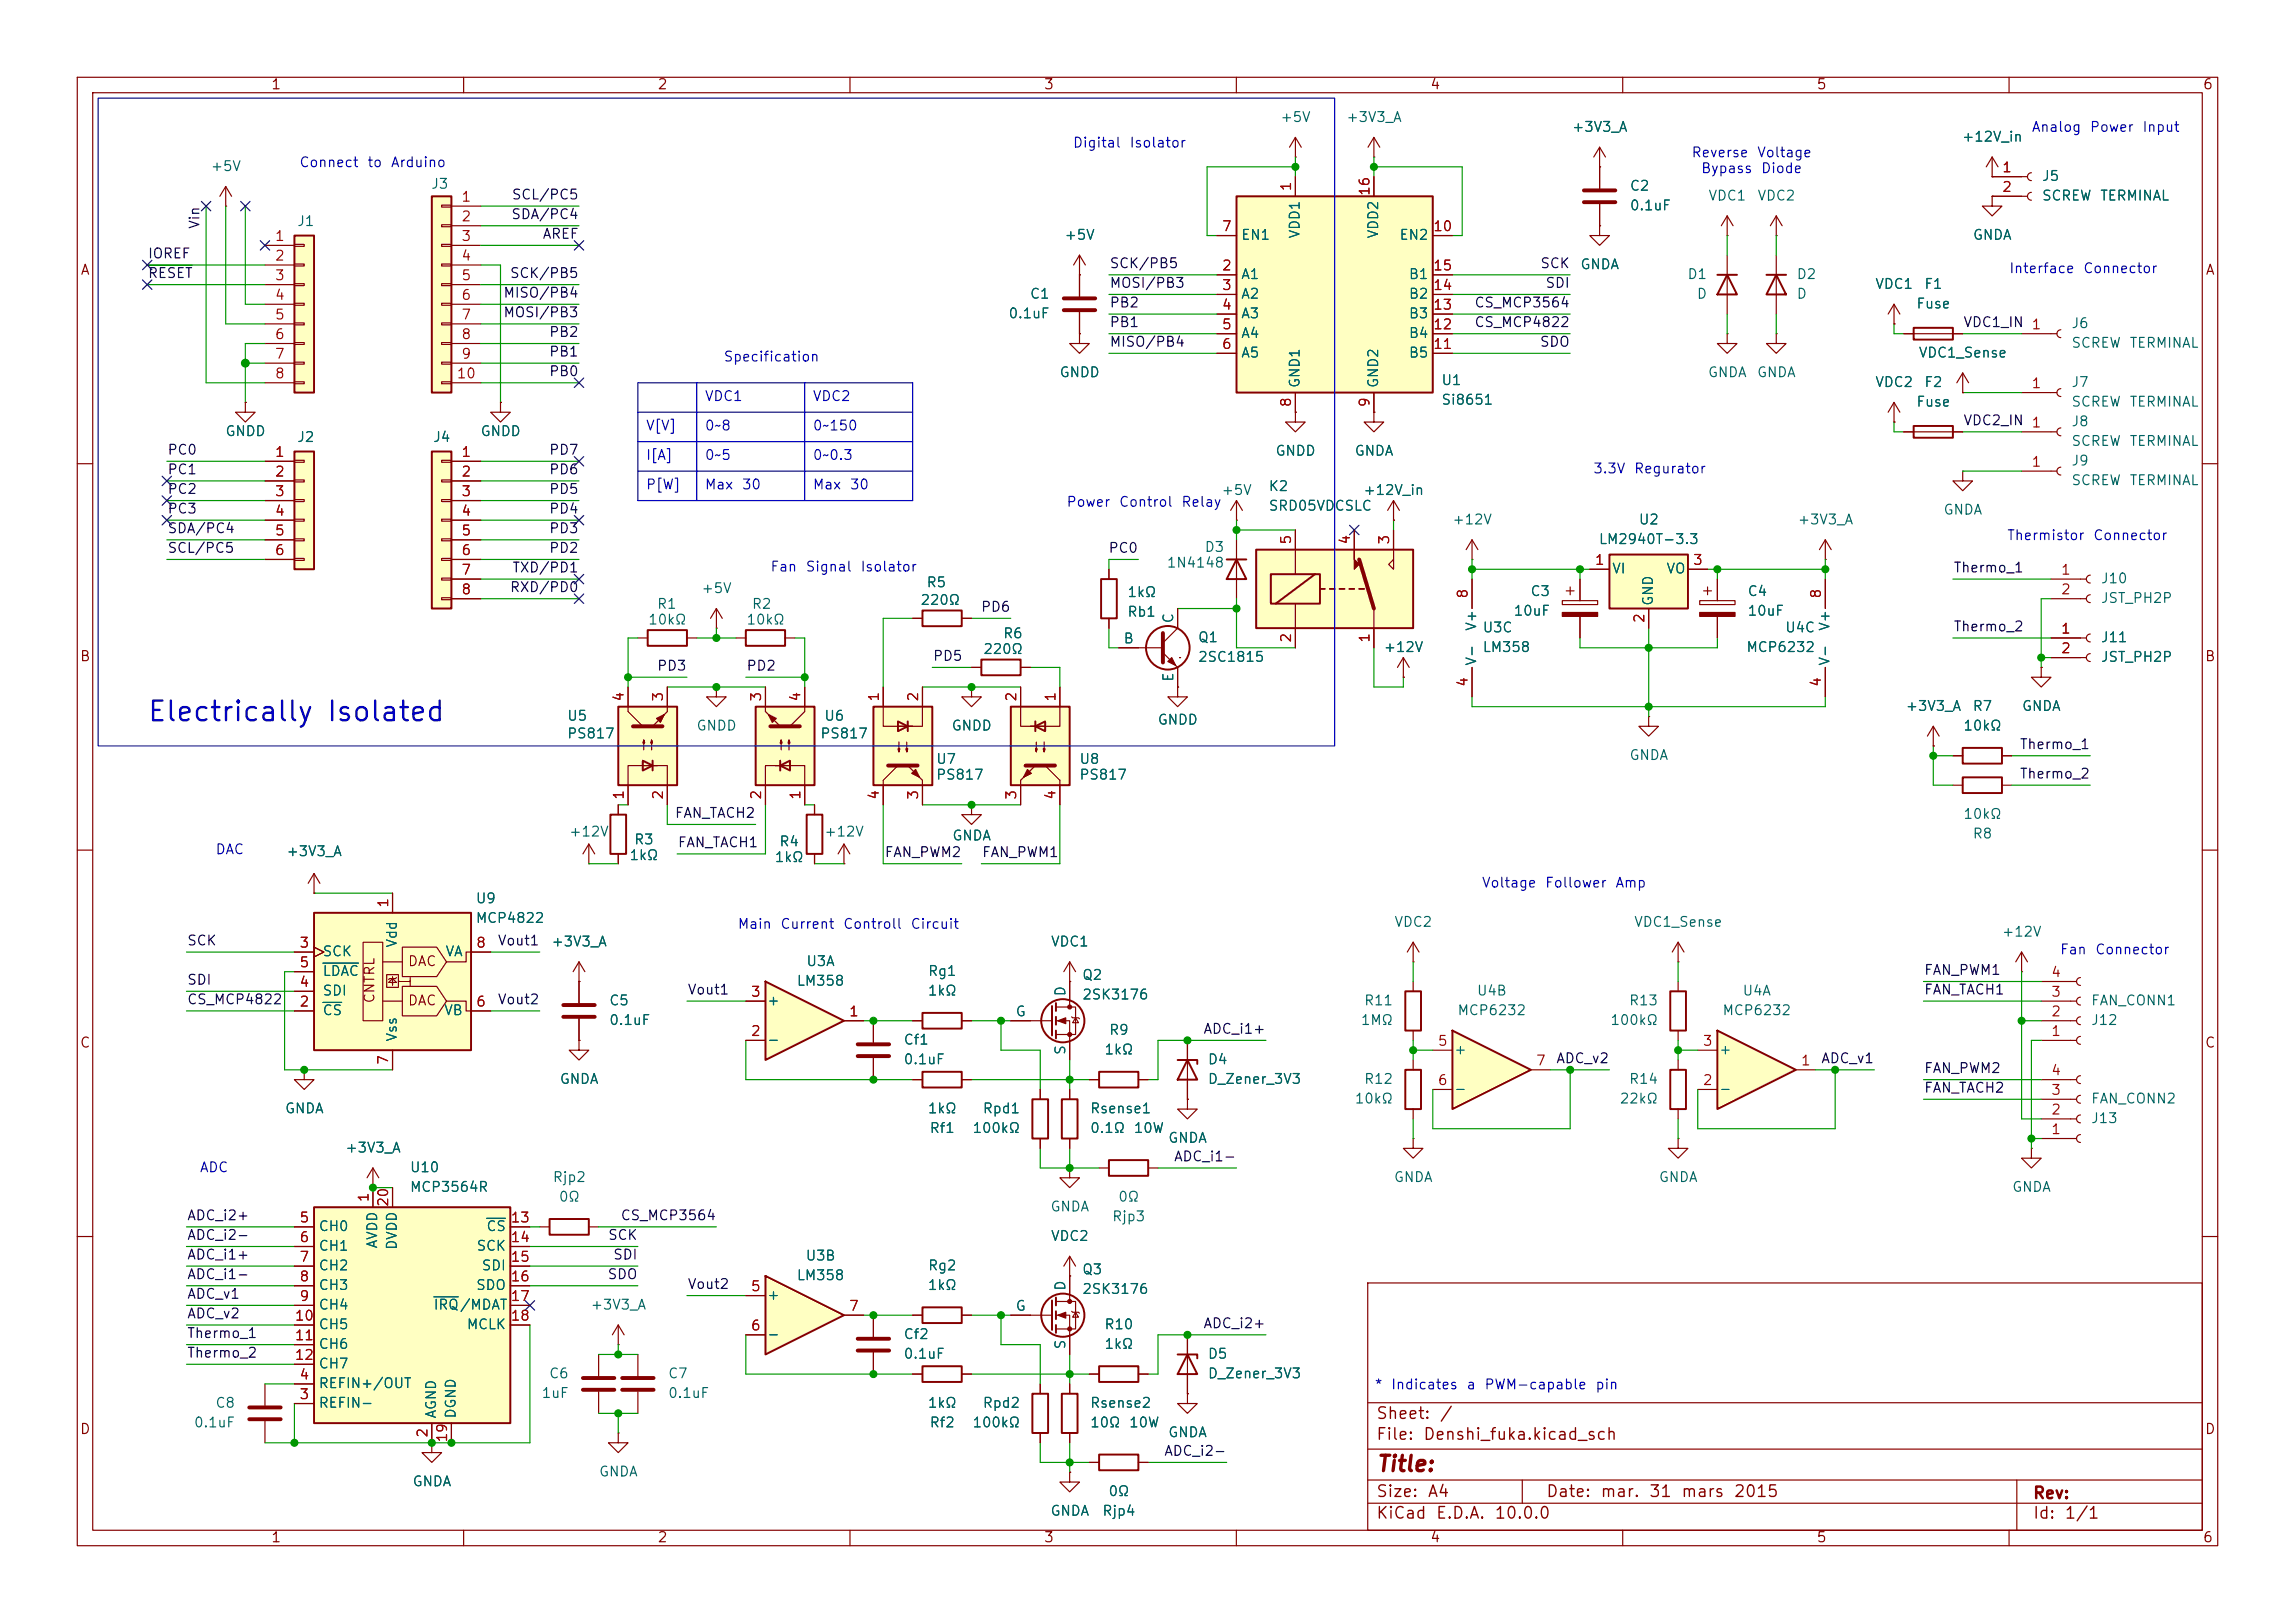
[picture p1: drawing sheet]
<svg xmlns="http://www.w3.org/2000/svg" width="297mm" height="210mm" viewBox="0 0 297 210" stroke-linecap="round" stroke-linejoin="round" font-family="sans-serif">
<defs><g id="words">
<g font-size="2.5" fill="#0000c2">
<text x="19" y="94">Electrically</text>
<text x="42.1" y="94">Isolated</text>
</g>
<text font-size="2" fill="#840000" x="178" y="190.9">Title:</text>
<g font-size="1.5" fill="#840000">
<text x="178" y="184">Sheet:</text>
<text x="186.2" y="184">/</text>
<text x="178" y="186.7">File:</text>
<text x="184.1" y="186.7">Denshi_fuka.kicad_sch</text>
<text x="178" y="196.9">KiCad</text>
<text x="178" y="194.1">Size:</text>
<text x="184.7" y="194.1">A4</text>
<text x="185.7" y="196.9">E.D.A.</text>
<text x="193.3" y="196.9">10.0.0</text>
<text x="200" y="194.1">Date:</text>
<text x="207" y="194.1">mar.</text>
<text x="213.3" y="194.1">31</text>
<text x="217.5" y="194.1">mars</text>
<text x="224.3" y="194.1">2015</text>
<text x="263" y="194.3">Rev:</text>
<text x="263" y="196.9">Id:</text>
<text x="267.1" y="196.9">1/1</text>
</g>
<g font-size="1.3" fill="#840000">
<text x="35" y="11.9">1</text>
<text x="85" y="11.9">2</text>
<text x="135" y="11.9">3</text>
<text x="185" y="11.9">4</text>
<text x="235" y="11.9">5</text>
<text x="285" y="11.9">6</text>
<text x="10.3" y="35.9">A</text>
<text x="285.3" y="35.9">A</text>
<text x="10.3" y="85.9">B</text>
<text x="285.3" y="85.9">B</text>
<text x="52.7" y="125.3">DAC</text>
<text x="48.8" y="129.9" transform="rotate(-90 48.8 129.9)">CNTRL</text>
<text x="52.7" y="130.4">DAC</text>
<text x="10.3" y="135.9">C</text>
<text x="285.3" y="135.9">C</text>
<text x="10.3" y="185.9">D</text>
<text x="285.3" y="185.9">D</text>
<text x="35" y="199.9">1</text>
<text x="85" y="199.9">2</text>
<text x="135" y="199.9">3</text>
<text x="185" y="199.9">4</text>
<text x="235" y="199.9">5</text>
<text x="285" y="199.9">6</text>
</g>
<g font-size="1.3" fill="#006464">
<text x="165.6" y="16.1">+5V</text>
<text x="174.1" y="16.1">+3V3_A</text>
<text x="203.3" y="17.4">+3V3_A</text>
<text x="27.2" y="22.5">+5V</text>
<text x="253.8" y="18.6">+12V_in</text>
<text x="264.2" y="23.7">J5</text>
<text x="38.4" y="29.6">J1</text>
<text x="55.7" y="24.7">J3</text>
<text x="210.8" y="25">C2</text>
<text x="210.8" y="27.5">0.1uF</text>
<text x="221" y="26.3">VDC1</text>
<text x="227.3" y="26.3">VDC2</text>
<text x="264.2" y="26.3">SCREW</text>
<text x="271.7" y="26.3">TERMINAL</text>
<text x="137.7" y="31.3">+5V</text>
<text x="160.5" y="31.3">EN1</text>
<text x="168.5" y="30.9" transform="rotate(-90 168.5 30.9)">VDD1</text>
<text x="178.7" y="30.9" transform="rotate(-90 178.7 30.9)">VDD2</text>
<text x="181" y="31.3">EN2</text>
<text x="204.4" y="35.2">GNDA</text>
<text x="255.2" y="31.3">GNDA</text>
<text x="130.4" y="41.5">0.1uF</text>
<text x="133.2" y="39">C1</text>
<text x="160.5" y="36.4">A1</text>
<text x="160.5" y="39">A2</text>
<text x="160.5" y="41.5">A3</text>
<text x="182.2" y="41.5">B3</text>
<text x="182.2" y="39">B2</text>
<text x="182.2" y="36.4">B1</text>
<text x="218.3" y="36.4">D1</text>
<text x="219.5" y="39">D</text>
<text x="232.4" y="36.4">D2</text>
<text x="232.4" y="39">D</text>
<text x="242.6" y="37.7">VDC1</text>
<text x="247.9" y="40.2">Fuse</text>
<text x="248.9" y="37.7">F1</text>
<text x="160.5" y="44">A4</text>
<text x="160.5" y="46.6">A5</text>
<text x="182.2" y="46.6">B5</text>
<text x="182.2" y="44">B4</text>
<text x="248.2" y="46.6">VDC1_Sense</text>
<text x="268" y="42.8">J6</text>
<text x="268" y="45.3">SCREW</text>
<text x="275.5" y="45.3">TERMINAL</text>
<text x="137" y="49.1">GNDD</text>
<text x="168.5" y="50.3" transform="rotate(-90 168.5 50.3)">GND1</text>
<text x="178.7" y="50.3" transform="rotate(-90 178.7 50.3)">GND2</text>
<text x="186.4" y="52.7">Si8651</text>
<text x="186.4" y="50.1">U1</text>
<text x="220.9" y="49.1">GNDA</text>
<text x="227.3" y="49.1">GNDA</text>
<text x="242.6" y="50.4">VDC2</text>
<text x="247.9" y="52.9">Fuse</text>
<text x="248.9" y="50.4">F2</text>
<text x="268" y="50.4">J7</text>
<text x="268" y="52.9">SCREW</text>
<text x="275.5" y="52.9">TERMINAL</text>
<text x="29.1" y="56.7">GNDD</text>
<text x="38.4" y="57.5">J2</text>
<text x="56" y="57.5">J4</text>
<text x="62.1" y="56.7">GNDD</text>
<text x="165" y="59.3">GNDD</text>
<text x="175.2" y="59.3">GNDA</text>
<text x="268" y="55.5">J8</text>
<text x="268" y="58">SCREW</text>
<text x="275.5" y="58">TERMINAL</text>
<text x="158" y="64.4">+5V</text>
<text x="164.1" y="63.9">K2</text>
<text x="176.3" y="64.4">+12V_in</text>
<text x="268" y="60.6">J9</text>
<text x="268" y="63.1">SCREW</text>
<text x="275.5" y="63.1">TERMINAL</text>
<text x="155.8" y="71.7">D3</text>
<text x="164.1" y="66.4">SRD05VDCSLC</text>
<text x="187.9" y="68.2">+12V</text>
<text x="206.8" y="70.7">LM2940T-3.3</text>
<text x="212" y="68.2">U2</text>
<text x="232.6" y="68.2">+3V3_A</text>
<text x="251.4" y="66.9">GNDA</text>
<text x="90.7" y="77.1">+5V</text>
<text x="119.8" y="76.3">R5</text>
<text x="145.8" y="77.6">1kΩ</text>
<text x="150.9" y="73.8">1N4148</text>
<text x="198" y="77.4">C3</text>
<text x="208.5" y="74.5">VI</text>
<text x="215.6" y="74.5">VO</text>
<text x="226.1" y="77.4">C4</text>
<text x="271.8" y="75.8">J10</text>
<text x="83.8" y="81.1">10kΩ</text>
<text x="84.9" y="79.1">R1</text>
<text x="96.5" y="81.1">10kΩ</text>
<text x="97.2" y="79.1">R2</text>
<text x="119" y="78.6">220Ω</text>
<text x="129.7" y="82.9">R6</text>
<text x="145.3" y="83.6">B</text>
<text x="145.8" y="80.1">Rb1</text>
<text x="152.1" y="80.7" transform="rotate(-90 152.1 80.7)">C</text>
<text x="154.9" y="83.4">Q1</text>
<text x="191.4" y="81.7" transform="rotate(-90 191.4 81.7)">V+</text>
<text x="191.8" y="82.1">U3C</text>
<text x="195.8" y="80">10uF</text>
<text x="214.2" y="78.5" transform="rotate(-90 214.2 78.5)">GND</text>
<text x="226.1" y="80">10uF</text>
<text x="230.9" y="82.1">U4C</text>
<text x="237.1" y="81.7" transform="rotate(-90 237.1 81.7)">V+</text>
<text x="271.8" y="78.3">JST_PH2P</text>
<text x="271.8" y="83.4">J11</text>
<text x="127.2" y="84.9">220Ω</text>
<text x="152.1" y="88.3" transform="rotate(-90 152.1 88.3)">E</text>
<text x="154.9" y="86">2SC1815</text>
<text x="179" y="84.7">+12V</text>
<text x="191.4" y="86.2" transform="rotate(-90 191.4 86.2)">V-</text>
<text x="191.8" y="84.7">LM358</text>
<text x="225.9" y="84.7">MCP6232</text>
<text x="237.1" y="86.2" transform="rotate(-90 237.1 86.2)">V-</text>
<text x="271.8" y="86">JST_PH2P</text>
<text x="73.3" y="95.9">PS817</text>
<text x="73.3" y="93.6">U5</text>
<text x="90" y="94.8">GNDD</text>
<text x="106.1" y="95.9">PS817</text>
<text x="106.6" y="93.6">U6</text>
<text x="123.1" y="94.8">GNDD</text>
<text x="149.7" y="94.1">GNDD</text>
<text x="246.5" y="92.3">+3V3_A</text>
<text x="254" y="94.8">10kΩ</text>
<text x="255.2" y="92.3">R7</text>
<text x="261.6" y="92.3">GNDA</text>
<text x="121.1" y="101.2">PS817</text>
<text x="121.1" y="99.2">U7</text>
<text x="139.6" y="101.2">PS817</text>
<text x="139.6" y="99.2">U8</text>
<text x="210.8" y="98.7">GNDA</text>
<text x="254" y="106.3">10kΩ</text>
<text x="37" y="111.1">+3V3_A</text>
<text x="73.6" y="108.6">+12V</text>
<text x="81.4" y="111.6">1kΩ</text>
<text x="82" y="109.6">R3</text>
<text x="100.2" y="111.9">1kΩ</text>
<text x="100.8" y="109.8">R4</text>
<text x="106.6" y="108.6">+12V</text>
<text x="123.1" y="109.1">GNDA</text>
<text x="255.2" y="108.8">R8</text>
<text x="61.5" y="117.2">U9</text>
<text x="61.5" y="119.7">MCP4822</text>
<text x="41.7" y="124.1">SCK</text>
<text x="51.7" y="122.7" transform="rotate(-90 51.7 122.7)">Vdd</text>
<text x="57.6" y="124.1">VA</text>
<text x="71.3" y="122.8">+3V3_A</text>
<text x="104.3" y="125.3">U3A</text>
<text x="135.9" y="122.8">VDC1</text>
<text x="180.4" y="120.2">VDC2</text>
<text x="211.4" y="120.2">VDC1_Sense</text>
<text x="259" y="121.5">+12V</text>
<text x="41.7" y="131.7">CS</text>
<text x="41.7" y="129.1">SDI</text>
<text x="41.7" y="126.6">LDAC</text>
<text x="57.4" y="131.7">VB</text>
<text x="78.7" y="130.4">C5</text>
<text x="99.2" y="130.4">+</text>
<text x="103" y="127.9">LM358</text>
<text x="120" y="129.1">1kΩ</text>
<text x="120" y="126.6">Rg1</text>
<text x="131.3" y="131.8">G</text>
<text x="138.2" y="129" transform="rotate(-90 138.2 129)">D</text>
<text x="140" y="127.1">Q2</text>
<text x="140" y="129.6">2SK3176</text>
<text x="176.4" y="130.4">R11</text>
<text x="188.5" y="131.7">MCP6232</text>
<text x="191" y="129.1">U4B</text>
<text x="210.7" y="130.4">R13</text>
<text x="222.8" y="131.7">MCP6232</text>
<text x="225.4" y="129.1">U4A</text>
<text x="270.5" y="130.4">FAN_CONN1</text>
<text x="51.7" y="134.9" transform="rotate(-90 51.7 134.9)">Vss</text>
<text x="78.7" y="132.9">0.1uF</text>
<text x="99.2" y="135.5">-</text>
<text x="116.8" y="135.5">Cf1</text>
<text x="138.2" y="136.6" transform="rotate(-90 138.2 136.6)">S</text>
<text x="142.8" y="136.8">1kΩ</text>
<text x="143.4" y="134.2">R9</text>
<text x="176" y="132.9">1MΩ</text>
<text x="188.1" y="136.8">+</text>
<text x="208.3" y="132.9">100kΩ</text>
<text x="222.4" y="136.8">+</text>
<text x="270.5" y="132.9">J12</text>
<text x="72.3" y="140.6">GNDA</text>
<text x="116.8" y="138">0.1uF</text>
<text x="156.2" y="138">D4</text>
<text x="156.2" y="140.6">D_Zener_3V3</text>
<text x="175.2" y="143.1">10kΩ</text>
<text x="176.4" y="140.6">R12</text>
<text x="188.1" y="141.8">-</text>
<text x="209.5" y="143.1">22kΩ</text>
<text x="210.7" y="140.6">R14</text>
<text x="222.4" y="141.8">-</text>
<text x="270.5" y="143.1">FAN_CONN2</text>
<text x="36.8" y="144.4">GNDA</text>
<text x="44.6" y="149.5">+3V3_A</text>
<text x="120" y="144.4">1kΩ</text>
<text x="120.2" y="146.9">Rf1</text>
<text x="125.8" y="146.9">100kΩ</text>
<text x="127.1" y="144.4">Rpd1</text>
<text x="141" y="144.4">Rsense1</text>
<text x="141" y="146.9">0.1Ω</text>
<text x="146.6" y="146.9">10W</text>
<text x="151.1" y="148.2">GNDA</text>
<text x="270.5" y="145.6">J13</text>
<text x="53" y="152">U10</text>
<text x="53" y="154.5">MCP3564R</text>
<text x="71.4" y="153.3">Rjp2</text>
<text x="72.2" y="155.8">0Ω</text>
<text x="144.6" y="155.8">0Ω</text>
<text x="180.3" y="153.3">GNDA</text>
<text x="214.6" y="153.3">GNDA</text>
<text x="260.3" y="154.5">GNDA</text>
<text x="41.1" y="159.6">CH0</text>
<text x="49.1" y="161.6" transform="rotate(-90 49.1 161.6)">AVDD</text>
<text x="51.7" y="161.8" transform="rotate(-90 51.7 161.8)">DVDD</text>
<text x="62.8" y="159.6">CS</text>
<text x="135.8" y="157.1">GNDA</text>
<text x="135.9" y="160.9">VDC2</text>
<text x="143.8" y="158.3">Rjp3</text>
<text x="41.1" y="162.2">CH1</text>
<text x="41.1" y="164.7">CH2</text>
<text x="41.1" y="167.2">CH3</text>
<text x="61.5" y="167.2">SDO</text>
<text x="61.6" y="162.2">SCK</text>
<text x="62.2" y="164.7">SDI</text>
<text x="103" y="166">LM358</text>
<text x="104.2" y="163.4">U3B</text>
<text x="120" y="167.2">1kΩ</text>
<text x="120" y="164.7">Rg2</text>
<text x="138.2" y="167.1" transform="rotate(-90 138.2 167.1)">D</text>
<text x="140" y="165.2">Q3</text>
<text x="140" y="167.7">2SK3176</text>
<text x="41.1" y="169.8">CH4</text>
<text x="41.1" y="172.3">CH5</text>
<text x="56" y="169.8">IRQ/MDAT</text>
<text x="60.3" y="172.3">MCLK</text>
<text x="76.3" y="169.8">+3V3_A</text>
<text x="99.2" y="168.5">+</text>
<text x="99.2" y="173.6">-</text>
<text x="116.8" y="173.6">Cf2</text>
<text x="131.3" y="169.9">G</text>
<text x="142.8" y="172.3">R10</text>
<text x="41.1" y="179.9">REFIN+/OUT</text>
<text x="41.1" y="174.9">CH6</text>
<text x="41.1" y="177.4">CH7</text>
<text x="71" y="178.7">C6</text>
<text x="86.4" y="178.7">C7</text>
<text x="116.8" y="176.1">0.1uF</text>
<text x="138.2" y="174.7" transform="rotate(-90 138.2 174.7)">S</text>
<text x="142.8" y="174.9">1kΩ</text>
<text x="156.2" y="176.1">D5</text>
<text x="156.2" y="178.7">D_Zener_3V3</text>
<text x="25" y="185">0.1uF</text>
<text x="27.8" y="182.5">C8</text>
<text x="41.1" y="182.5">REFIN-</text>
<text x="56.7" y="183.6" transform="rotate(-90 56.7 183.6)">AGND</text>
<text x="59.3" y="183.6" transform="rotate(-90 59.3 183.6)">DGND</text>
<text x="70" y="181.2">1uF</text>
<text x="86.4" y="181.2">0.1uF</text>
<text x="120" y="182.5">1kΩ</text>
<text x="120.2" y="185">Rf2</text>
<text x="125.8" y="185">100kΩ</text>
<text x="127.1" y="182.5">Rpd2</text>
<text x="141" y="182.5">Rsense2</text>
<text x="141" y="185">10Ω</text>
<text x="146" y="185">10W</text>
<text x="77.4" y="191.4">GNDA</text>
<text x="151.1" y="186.3">GNDA</text>
<text x="53.3" y="192.6">GNDA</text>
<text x="135.8" y="196.4">GNDA</text>
<text x="142.6" y="196.4">Rjp4</text>
<text x="143.3" y="193.9">0Ω</text>
</g>
<g font-size="1.3" fill="#0000c2">
<text x="262.8" y="17.4">Analog</text>
<text x="270.4" y="17.4">Power</text>
<text x="277.2" y="17.4">Input</text>
<text x="38.7" y="21.9">Connect</text>
<text x="47.4" y="21.9">to</text>
<text x="50.5" y="21.9">Arduino</text>
<text x="138.8" y="19.4">Digital</text>
<text x="146.1" y="19.4">Isolator</text>
<text x="218.8" y="20.7">Reverse</text>
<text x="220.1" y="22.7">Bypass</text>
<text x="227.3" y="20.7">Voltage</text>
<text x="227.8" y="22.7">Diode</text>
<text x="259.9" y="35.7">Interface</text>
<text x="269.5" y="35.7">Connector</text>
<text x="93.6" y="47.1">Specification</text>
<text x="91.1" y="52.2">VDC1</text>
<text x="105.1" y="52.2">VDC2</text>
<text x="83.5" y="56">V[V]</text>
<text x="83.5" y="59.8">I[A]</text>
<text x="91.1" y="56">0~8</text>
<text x="91.1" y="59.8">0~5</text>
<text x="105.1" y="56">0~150</text>
<text x="105.1" y="59.8">0~0.3</text>
<text x="83.5" y="63.6">P[W]</text>
<text x="91.1" y="63.6">Max</text>
<text x="95.9" y="63.6">30</text>
<text x="105.1" y="63.6">Max</text>
<text x="109.9" y="63.6">30</text>
<text x="137.9" y="65.9">Power</text>
<text x="144.7" y="65.9">Control</text>
<text x="152.8" y="65.9">Relay</text>
<text x="206.1" y="61.6">3.3V</text>
<text x="211.4" y="61.6">Regurator</text>
<text x="259.6" y="70.2">Thermistor</text>
<text x="270.8" y="70.2">Connector</text>
<text x="99.6" y="74.3">Fan</text>
<text x="104.2" y="74.3">Signal</text>
<text x="111.3" y="74.3">Isolator</text>
<text x="27.8" y="110.8">DAC</text>
<text x="191.7" y="115.2">Voltage</text>
<text x="199.9" y="115.2">Follower</text>
<text x="209" y="115.2">Amp</text>
<text x="95.4" y="120.5">Main</text>
<text x="100.9" y="120.5">Current</text>
<text x="109" y="120.5">Controll</text>
<text x="117.8" y="120.5">Circuit</text>
<text x="266.5" y="123.8">Fan</text>
<text x="271.1" y="123.8">Connector</text>
<text x="25.8" y="152">ADC</text>
<text x="177.8" y="180.1">*</text>
<text x="179.9" y="180.1">Indicates</text>
<text x="189.7" y="180.1">a</text>
<text x="192" y="180.1">PWM-capable</text>
<text x="206.4" y="180.1">pin</text>
</g>
<g font-size="1.3" fill="#a90000">
<text x="259" y="22.6">1</text>
<text x="59.6" y="26.4">1</text>
<text x="59.6" y="29">2</text>
<text x="167.4" y="24.8" transform="rotate(-90 167.4 24.8)">1</text>
<text x="177.5" y="25.4" transform="rotate(-90 177.5 25.4)">16</text>
<text x="259" y="25.1">2</text>
<text x="35.5" y="31.5">1</text>
<text x="35.5" y="34">2</text>
<text x="59.6" y="31.5">3</text>
<text x="59.6" y="34">4</text>
<text x="158" y="35.3">2</text>
<text x="158" y="30.2">7</text>
<text x="185.4" y="30.2">10</text>
<text x="185.4" y="35.3">15</text>
<text x="35.5" y="36.6">3</text>
<text x="35.5" y="39.1">4</text>
<text x="35.5" y="41.7">5</text>
<text x="59.6" y="36.6">5</text>
<text x="59.6" y="39.1">6</text>
<text x="59.6" y="41.7">7</text>
<text x="158" y="37.8">3</text>
<text x="158" y="40.4">4</text>
<text x="185.4" y="40.4">13</text>
<text x="185.4" y="37.8">14</text>
<text x="35.5" y="44.2">6</text>
<text x="35.5" y="46.7">7</text>
<text x="59.6" y="44.2">8</text>
<text x="59.6" y="46.7">9</text>
<text x="158" y="42.9">5</text>
<text x="158" y="45.5">6</text>
<text x="185.4" y="45.5">11</text>
<text x="185.4" y="42.9">12</text>
<text x="262.8" y="42.9">1</text>
<text x="35.5" y="49.3">8</text>
<text x="59" y="49.3">10</text>
<text x="167.4" y="52.8" transform="rotate(-90 167.4 52.8)">8</text>
<text x="177.5" y="52.8" transform="rotate(-90 177.5 52.8)">9</text>
<text x="262.8" y="50.5">1</text>
<text x="35.5" y="59.4">1</text>
<text x="59.6" y="59.4">1</text>
<text x="262.8" y="55.6">1</text>
<text x="35.5" y="62">2</text>
<text x="35.5" y="64.5">3</text>
<text x="59.6" y="62">2</text>
<text x="59.6" y="64.5">3</text>
<text x="262.8" y="60.7">1</text>
<text x="35.5" y="67.1">4</text>
<text x="35.5" y="69.6">5</text>
<text x="59.6" y="67.1">4</text>
<text x="59.6" y="69.6">5</text>
<text x="167.4" y="70.6" transform="rotate(-90 167.4 70.6)">5</text>
<text x="175" y="70.6" transform="rotate(-90 175 70.6)">4</text>
<text x="180.1" y="70.6" transform="rotate(-90 180.1 70.6)">3</text>
<text x="35.5" y="72.1">6</text>
<text x="59.6" y="72.1">6</text>
<text x="59.6" y="74.7">7</text>
<text x="59.6" y="77.2">8</text>
<text x="190.2" y="77.5" transform="rotate(-90 190.2 77.5)">8</text>
<text x="206.3" y="73.4">1</text>
<text x="219" y="73.4">3</text>
<text x="236" y="77.5" transform="rotate(-90 236 77.5)">8</text>
<text x="266.6" y="74.7">1</text>
<text x="266.6" y="77.2">2</text>
<text x="167.4" y="83.3" transform="rotate(-90 167.4 83.3)">2</text>
<text x="177.5" y="83.3" transform="rotate(-90 177.5 83.3)">1</text>
<text x="213.1" y="80.7" transform="rotate(-90 213.1 80.7)">2</text>
<text x="266.6" y="82.3">1</text>
<text x="190.2" y="89" transform="rotate(-90 190.2 89)">4</text>
<text x="236" y="89" transform="rotate(-90 236 89)">4</text>
<text x="266.6" y="84.8">2</text>
<text x="81" y="90.9" transform="rotate(-90 81 90.9)">4</text>
<text x="86.1" y="90.9" transform="rotate(-90 86.1 90.9)">3</text>
<text x="98.8" y="90.9" transform="rotate(-90 98.8 90.9)">3</text>
<text x="103.9" y="90.9" transform="rotate(-90 103.9 90.9)">4</text>
<text x="114" y="90.9" transform="rotate(-90 114 90.9)">1</text>
<text x="119.1" y="90.9" transform="rotate(-90 119.1 90.9)">2</text>
<text x="131.8" y="90.9" transform="rotate(-90 131.8 90.9)">2</text>
<text x="136.9" y="90.9" transform="rotate(-90 136.9 90.9)">1</text>
<text x="81" y="103.6" transform="rotate(-90 81 103.6)">1</text>
<text x="86.1" y="103.6" transform="rotate(-90 86.1 103.6)">2</text>
<text x="98.8" y="103.6" transform="rotate(-90 98.8 103.6)">2</text>
<text x="103.9" y="103.6" transform="rotate(-90 103.9 103.6)">1</text>
<text x="114" y="103.6" transform="rotate(-90 114 103.6)">4</text>
<text x="119.1" y="103.6" transform="rotate(-90 119.1 103.6)">3</text>
<text x="131.8" y="103.6" transform="rotate(-90 131.8 103.6)">3</text>
<text x="136.9" y="103.6" transform="rotate(-90 136.9 103.6)">4</text>
<text x="50.5" y="117.5" transform="rotate(-90 50.5 117.5)">1</text>
<text x="38.7" y="122.9">3</text>
<text x="38.7" y="125.5">5</text>
<text x="61.5" y="122.9">8</text>
<text x="38.7" y="130.6">2</text>
<text x="38.7" y="128">4</text>
<text x="61.5" y="130.6">6</text>
<text x="97.1" y="129.3">3</text>
<text x="109.8" y="131.8">1</text>
<text x="265.4" y="131.8">2</text>
<text x="265.4" y="129.3">3</text>
<text x="265.4" y="126.7">4</text>
<text x="50.5" y="137.9" transform="rotate(-90 50.5 137.9)">7</text>
<text x="97.1" y="134.4">2</text>
<text x="186" y="135.6">5</text>
<text x="220.3" y="135.6">3</text>
<text x="265.4" y="134.4">1</text>
<text x="186" y="140.7">6</text>
<text x="198.7" y="138.2">7</text>
<text x="220.3" y="140.7">2</text>
<text x="233" y="138.2">1</text>
<text x="265.4" y="142">3</text>
<text x="265.4" y="139.4">4</text>
<text x="265.4" y="147.1">1</text>
<text x="265.4" y="144.5">2</text>
<text x="48" y="155.6" transform="rotate(-90 48 155.6)">1</text>
<text x="38.7" y="158.5">5</text>
<text x="38.7" y="161">6</text>
<text x="50.5" y="156.3" transform="rotate(-90 50.5 156.3)">20</text>
<text x="66" y="158.5">13</text>
<text x="66" y="161">14</text>
<text x="38.7" y="163.6">7</text>
<text x="38.7" y="166.1">8</text>
<text x="66" y="163.6">15</text>
<text x="66" y="166.1">16</text>
<text x="97.1" y="167.4">5</text>
<text x="38.1" y="171.2">10</text>
<text x="38.1" y="173.7">11</text>
<text x="38.7" y="168.7">9</text>
<text x="66" y="168.7">17</text>
<text x="66" y="171.2">18</text>
<text x="97.1" y="172.5">6</text>
<text x="109.8" y="169.9">7</text>
<text x="38.1" y="176.3">12</text>
<text x="38.7" y="178.8">4</text>
<text x="38.7" y="181.4">3</text>
<text x="55.6" y="186.1" transform="rotate(-90 55.6 186.1)">2</text>
<text x="58.2" y="186.7" transform="rotate(-90 58.2 186.7)">19</text>
</g>
<g font-size="1.3" fill="#0f0f0f">
<text x="26.1" y="29.7" transform="rotate(-90 26.1 29.7)">Vin</text>
<text x="66.1" y="28.7">SDA/PC4</text>
<text x="66.1" y="26.1">SCL/PC5</text>
<text x="19" y="33.8">IOREF</text>
<text x="70.1" y="31.2">AREF</text>
<text x="143.5" y="35">SCK/PB5</text>
<text x="199.2" y="35">SCK</text>
<text x="19" y="36.3">RESET</text>
<text x="65.1" y="38.8">MISO/PB4</text>
<text x="65.1" y="41.4">MOSI/PB3</text>
<text x="65.9" y="36.3">SCK/PB5</text>
<text x="143.5" y="40.1">PB2</text>
<text x="143.5" y="37.6">MOSI/PB3</text>
<text x="190.7" y="40.1">CS_MCP3564</text>
<text x="199.9" y="37.6">SDI</text>
<text x="71" y="46.5">PB1</text>
<text x="71" y="43.9">PB2</text>
<text x="143.5" y="42.6">PB1</text>
<text x="143.5" y="45.2">MISO/PB4</text>
<text x="190.7" y="42.6">CS_MCP4822</text>
<text x="199.2" y="45.2">SDO</text>
<text x="254" y="42.6">VDC1_IN</text>
<text x="71" y="49">PB0</text>
<text x="21.6" y="59.2">PC0</text>
<text x="71" y="59.2">PD7</text>
<text x="254" y="55.3">VDC2_IN</text>
<text x="21.6" y="61.7">PC1</text>
<text x="21.6" y="64.2">PC2</text>
<text x="71" y="61.7">PD6</text>
<text x="71" y="64.2">PD5</text>
<text x="21.6" y="71.9">SCL/PC5</text>
<text x="21.6" y="69.3">SDA/PC4</text>
<text x="21.6" y="66.8">PC3</text>
<text x="71" y="71.9">PD2</text>
<text x="71" y="66.8">PD4</text>
<text x="71" y="69.3">PD3</text>
<text x="143.4" y="71.9">PC0</text>
<text x="65.9" y="76.9">RXD/PD0</text>
<text x="66.2" y="74.4">TXD/PD1</text>
<text x="252.7" y="74.4">Thermo_1</text>
<text x="126.9" y="79.5">PD6</text>
<text x="252.7" y="82">Thermo_2</text>
<text x="84.9" y="87.1">PD3</text>
<text x="96.5" y="87.1">PD2</text>
<text x="120.6" y="85.8">PD5</text>
<text x="261.3" y="101.1">Thermo_2</text>
<text x="261.3" y="97.3">Thermo_1</text>
<text x="87.2" y="106.1">FAN_TACH2</text>
<text x="87.6" y="110">FAN_TACH1</text>
<text x="114.4" y="111.2">FAN_PWM2</text>
<text x="127" y="111.2">FAN_PWM1</text>
<text x="24.1" y="122.7">SCK</text>
<text x="64.3" y="122.7">Vout1</text>
<text x="24.1" y="130.3">CS_MCP4822</text>
<text x="24.1" y="127.7">SDI</text>
<text x="64.3" y="130.3">Vout2</text>
<text x="88.9" y="129">Vout1</text>
<text x="248.9" y="126.5">FAN_PWM1</text>
<text x="248.9" y="129">FAN_TACH1</text>
<text x="155.6" y="134.1">ADC_i1+</text>
<text x="201.3" y="137.9">ADC_v2</text>
<text x="235.6" y="137.9">ADC_v1</text>
<text x="248.9" y="139.2">FAN_PWM2</text>
<text x="248.9" y="141.7">FAN_TACH2</text>
<text x="151.8" y="150.6">ADC_i1-</text>
<text x="24.1" y="158.2">ADC_i2+</text>
<text x="24.1" y="160.8">ADC_i2-</text>
<text x="78.6" y="160.8">SCK</text>
<text x="80.2" y="158.2">CS_MCP3564</text>
<text x="24.1" y="163.3">ADC_i1+</text>
<text x="24.1" y="165.8">ADC_i1-</text>
<text x="78.5" y="165.8">SDO</text>
<text x="79.3" y="163.3">SDI</text>
<text x="88.9" y="167.1">Vout2</text>
<text x="24.1" y="168.4">ADC_v1</text>
<text x="24.1" y="173.5">Thermo_1</text>
<text x="24.1" y="170.9">ADC_v2</text>
<text x="155.6" y="172.2">ADC_i2+</text>
<text x="24.1" y="176">Thermo_2</text>
<text x="150.6" y="188.7">ADC_i2-</text>
</g>
</g></defs>
<g fill="none" stroke="#840000" stroke-width=".15">
<path d="M10 10h277v190h-277zM12 12h273v186h-273zM60 10v2M110 10v2M160 10v2M210 10v2M260 10v2M223.5 33v7.6M245.1 39.4l-.8 1.2M245.1 39.4l.8 1.2M245.1 39.4v2.5M245.1 41.9h.1"/>
<path d="M245.1 54.6h.1M245.1 52.1v2.5M245.1 52.1l-.8 1.2M245.1 52.1l.8 1.2M254 50.8h.1M254 48.3l-.8 1.2M254 48.3l.8 1.2M254 48.3v2.5M10 60h2M285 60h2M10 110h2M285 110h2"/>
<path d="M10 160h2M177 166h108v32h-108zM285 160h2M60 198v2M110 198v2M160 198v2M177 194.5h108M177 191.5h108M177 187.5h108M177 181.5h108M197 191.5v3M210 198v2"/>
<path d="M260 198v2M261 191.5v6.5"/>
</g>
<path d="M222.2 35.6h2.6M223.5 35.6l1.3 2.5h-2.6z" fill="none" stroke="#840000" stroke-width=".25"/>
<path d="M208.3 71.8h10.1v6.9h-10.1z" fill="#ffffc2"/>
<path d="M228.6 35.6h2.5M229.9 35.6l1.2 2.5h-2.5zM208.3 71.8h10.1v6.9h-10.1zM216.2 128.3h2v5.1h-2z" fill="none" stroke="#840000" stroke-width=".25"/>
<g fill="none" stroke="#840000" stroke-width=".15">
<path d="M229.9 33v7.6M223.5 43.2v1.3h1.3l-1.3 1.2-1.3-1.2h1.3M223.5 43.2h.1M229.9 43.2v1.3h1.2l-1.2 1.2-1.3-1.2h1.3M229.9 43.2h.1M190.5 74.9v3.8M205.7 73.7h2.6M213.4 78.7v2.6M218.4 73.7h2.6M236.2 74.9v3.8M190.5 86.4v3.8M236.2 86.4v3.8"/>
<path d="M182.9 124.5h.1M182.9 121.9l-.8 1.3M182.9 121.9l.7 1.3M182.9 121.9v2.6M217.2 124.5h.1M217.2 121.9v2.6M217.2 127v1.3M217.2 133.4v1.2M217.2 121.9l-.8 1.3M217.2 121.9l.7 1.3M34.3 179.1v2.8M34.3 183.9v2.8"/>
</g>
<path d="M32.3 182.1h4M32.3 183.6h4" fill="none" stroke="#840000" stroke-width=".51"/>
<path d="M40.6 156.2h25.4v28h-25.4z" fill="#ffffc2"/>
<path d="M40.6 156.2h25.4v28h-25.4zM143.5 150.1h5.1v2h-5.1zM152.4 175.3h2.5v.5M153.7 175.3l1.2 2.5h-2.5z" fill="none" stroke="#840000" stroke-width=".25"/>
<g fill="none" stroke="#840000" stroke-width=".15">
<path d="M167.6 17.8l-.7 1.3M167.6 17.8l.8 1.3M167.6 17.8v2.5M139.7 35.6h.1M139.7 33l.8 1.3M139.7 33l-.8 1.3M139.7 33v5.4M167.6 20.3h.1M139.7 43.2v1.3h-1.3l1.3 1.2 1.3-1.2h-1.3M139.7 43.2h.1M139.7 40.4v2.8M190.5 72.4h.1"/>
<path d="M190.5 69.9l-.8 1.2M190.5 69.9l.8 1.2M190.5 69.9v2.5M202.2 77.7h4.6v.5h-4.6zM202.7 76.5h1M203.2 75.9v1.1M204.5 74.9v2.8M204.5 79.8v2.8M92.7 88.9v1.3h1.3l-1.3 1.2-1.3-1.2h1.3M92.7 88.9h.1M152.4 88.9v1.3h-1.3l1.3 1.2 1.3-1.2h-1.3M152.4 88.9h.1"/>
<path d="M181.6 87.6h.1M181.6 85.1l-.8 1.3M181.6 85.1l.8 1.3M181.6 85.1v2.5M38.1 158.8h2.5M48.3 153.7v2.5M50.8 153.7v2.5M66 158.8h2.6M138.4 151.1v1.3h1.3l-1.3 1.3-1.2-1.3h1.2M138.4 151.1h.1M142.2 151.1h1.3M148.6 151.1h1.3"/>
<path d="M38.1 179.1h2.5M38.1 161.3h2.5M38.1 163.8h2.5M38.1 166.4h2.5M38.1 168.9h2.5M38.1 171.5h2.5M38.1 174h2.5M38.1 176.5h2.5M66 161.3h2.6M66 163.8h2.6M66 166.4h2.6M66 168.9h2.6"/>
<path d="M66 171.5h2.6M138.4 165.1h.1M138.4 162.6l-.7 1.2M138.4 162.6l.8 1.2M138.4 162.6v2.5M153.7 172.7v7.6M38.1 181.6h2.5M55.9 186.7v1.3h1.2l-1.2 1.2-1.3-1.2h1.3M55.9 186.7h.1M55.9 184.2v2.5M58.4 184.2v2.5"/>
</g>
<path d="M63 157.6h2.4M56.1 167.8h3.2" fill="none" stroke="#006464" stroke-width=".15"/>
<path d="M202.2 79.2h4.6v.6h-4.6z" fill="#840000" stroke="#840000" stroke-width=".15"/>
<path d="M137.7 38.6h4M137.7 40.1h4" fill="none" stroke="#840000" stroke-width=".51"/>
<path d="M55.9 58.4h2.5v20.3h-2.5z" fill="#ffffc2"/>
<path d="M55.9 58.4h2.5v20.3h-2.5z" fill="none" stroke="#840000" stroke-width=".25"/>
<g fill="none" stroke="#840000" stroke-width=".15">
<path d="M57.1 59.6h1.3v.2h-1.3zM58.4 59.7h3.8M57.1 62.1h1.3v.3h-1.3zM57.1 64.6h1.3v.3h-1.3zM57.1 67.2h1.3v.2h-1.3zM57.1 69.7h1.3v.3h-1.3zM57.1 72.3h1.3v.2h-1.3zM57.1 74.8h1.3v.3h-1.3zM57.1 77.3h1.3v.3h-1.3zM58.4 62.2h3.8M58.4 64.8h3.8M58.4 67.3h3.8"/>
<path d="M58.4 69.9h3.8M58.4 72.4h3.8M58.4 74.9h3.8M58.4 77.5h3.8"/>
</g>
<path d="M38.1 58.4h2.5v15.3h-2.5z" fill="#ffffc2"/>
<g fill="none" stroke="#840000" stroke-width=".25">
<path d="M38.1 58.4h2.5v15.3h-2.5zM142.5 74.9h2v5.1h-2zM158.7 72.4h2.6M160 72.4l1.3 2.5h-2.6zM83.8 81.5h5.1v2.1h-5.1zM96.5 81.5h5.1v2.1h-5.1zM181.9 128.3h2v5.1h-2zM71.1 157.7h5.1v2.1h-5.1zM119.4 176.8h5.1v2h-5.1zM119.4 169.2h5.1v2h-5.1zM136.1 168.3v3.8M136.7 167.9v1"/>
<path d="M136.7 169.7v1M136.7 171.5v1M142.2 176.8h5.1v2h-5.1zM133.6 180.3h2v5.1h-2zM137.4 180.3h2v5.1h-2zM142.2 188.2h5.1v2h-5.1z"/>
<circle cx="151.1" cy="83.8" r="2.82"/>
<circle cx="137.5" cy="170.2" r="2.79"/>
</g>
<g fill="none" stroke="#840000" stroke-width=".15">
<path d="M29.2 26.7h.1M29.2 24.1l-.8 1.3M29.2 24.1l.8 1.3M29.2 24.1v2.6M34.3 59.7h3.8M38.1 59.6h1.3v.2h-1.3zM64.8 52.1v1.2h1.2l-1.2 1.3-1.3-1.3h1.3M64.8 52.1h.1M167.6 53.3v1.3h1.3l-1.3 1.3-1.2-1.3h1.2M167.6 53.3h.1M34.3 62.2h3.8M34.3 64.8h3.8"/>
<path d="M34.3 67.3h3.8M34.3 69.9h3.8M34.3 72.4h3.8M38.1 62.1h1.3v.3h-1.3zM38.1 64.6h1.3v.3h-1.3zM38.1 67.2h1.3v.2h-1.3zM38.1 69.7h1.3v.3h-1.3zM38.1 72.3h1.3v.2h-1.3zM92.7 78.7l-.8 1.3M92.7 78.7l.8 1.3M92.7 78.7v2.6M143.5 73.7v1.2"/>
<path d="M152.4 78.7v2.6l-1.9 1.9M160 67.3h.1M160 64.8v2.5M160 69.9v7.6M160 64.8l-.7 1.2M160 64.8l.8 1.2M180.3 67.3h.1M180.3 64.8l-.7 1.2M180.3 64.8l.8 1.2M180.3 64.8v2.5M220 77.7h4.5v.5h-4.5zM220.5 76.5h1"/>
<path d="M221 75.9v1.1M222.2 74.9v2.8M222.2 79.8v2.8M236.2 72.4h.1M236.2 69.9l-.7 1.2M236.2 69.9l.8 1.2M236.2 69.9v2.5M82.5 82.6h1.3M88.9 82.6h1.3M92.7 81.3h.1M95.2 82.6h1.3M101.6 82.6h1.3"/>
<path d="M143.5 80v1.3M144.8 83.8h5.7M150.5 84.5l1.9 1.9v2.5M152.7 85.1h.1M213.4 92.7v1.3h1.2l-1.2 1.3-1.3-1.3h1.3M213.4 92.7h.1M182.9 127v1.3M182.9 133.4v1.2M264.2 134.6h4.5M264.2 132.1h4.5M264.2 129.5h4.5M264.2 127h4.5"/>
<path d="M264.2 139.7h4.5M269.2 134.1a.51 .51 0 0 0-.5 .5 .51 .51 0 0 0 .5 .5M269.2 131.6a.51 .51 0 0 0-.5 .5 .51 .51 0 0 0 .5 .5M269.2 129a.51 .51 0 0 0-.5 .5 .51 .51 0 0 0 .5 .5M269.2 126.5a.51 .51 0 0 0-.5 .5 .51 .51 0 0 0 .5 .5M269.2 139.2a.51 .51 0 0 0-.5 .5 .51 .51 0 0 0 .5 .5M69.8 158.8h1.3M76.2 158.8h1.3M182.9 147.3v1.3h1.2l-1.2 1.3-1.3-1.3h1.3M182.9 147.3h.1M217.2 147.3v1.3h1.2l-1.2 1.3-1.3-1.3h1.3M217.2 147.3h.1"/>
<path d="M262.9 148.6v1.3h1.3l-1.3 1.2-1.3-1.2h1.3M262.9 148.6h.1M264.2 147.3h4.5M264.2 144.8h4.5M264.2 142.2h4.5M269.2 146.8a.51 .51 0 0 0-.5 .5 .51 .51 0 0 0 .5 .5M269.2 144.3a.51 .51 0 0 0-.5 .5 .51 .51 0 0 0 .5 .5M269.2 141.7a.51 .51 0 0 0-.5 .5 .51 .51 0 0 0 .5 .5M77.5 175.3v2.8M80 174h.1M80 171.5l-.8 1.2M80 171.5l.8 1.2"/>
<path d="M80 171.5v2.5M82.5 175.3v2.8M113 170.2v2.8M113 175v2.8M118.1 177.8h1.3M118.1 170.2h1.3M124.5 177.8h1.2M124.5 170.2h1.2M130.8 170.2h5.3M134.6 179.1v1.2M136.7 168.4h2.5v3.6h-2.5M136.7 170.2h1.7v5.1"/>
<path d="M138.4 165.1v3.3M138.4 179.1v1.2M138.7 169.7l.1 .1h.8l.1 .1M139.2 169.8l.4 .6h-.8zM141 177.8h1.2M147.3 177.8h1.3M77.5 180.1v2.8M82.5 180.1v2.8M134.6 185.4v1.3M138.4 190.5v1.3h1.3l-1.3 1.2-1.2-1.2h1.2M138.4 190.5h.1M138.4 185.4v1.3"/>
<path d="M141 189.2h1.2M147.3 189.2h1.3M153.7 180.3v1.3h1.2l-1.2 1.3-1.3-1.3h1.3M153.7 180.3h.1"/>
</g>
<path d="M150.5 81.9v3.8M75.4 178.3h4.1M75.4 179.8h4.1M80.5 178.3h4.1M80.5 179.8h4.1M111 173.2h4.1M111 174.8h4.1" fill="none" stroke="#840000" stroke-width=".51"/>
<g fill="#840000" stroke="#840000" stroke-width=".15">
<path d="M151.1 85.6l.5-.5 .5 1z"/>
<path d="M220 79.2h4.5v.6h-4.5z"/>
<path d="M136.9 170.2l1-.4v.8z"/>
<circle cx="138.4" cy="168.4" r=".25"/>
<circle cx="138.4" cy="172" r=".25"/>
</g>
<path d="M99.1 165.1l10.1 5.1-10.1 5.1z" fill="#ffffc2"/>
<path d="M99.1 165.1l10.1 5.1-10.1 5.1z" fill="none" stroke="#840000" stroke-width=".25"/>
<path d="M96.5 167.6h2.6M96.5 172.7h2.6M109.2 170.2h2.6" fill="none" stroke="#840000" stroke-width=".15"/>
<path d="M55.9 25.4h2.5v25.4h-2.5z" fill="#ffffc2"/>
<path d="M55.9 25.4h2.5v25.4h-2.5z" fill="none" stroke="#840000" stroke-width=".25"/>
<g fill="none" stroke="#840000" stroke-width=".15">
<path d="M57.1 26.5h1.3v.3h-1.3zM57.1 29.1h1.3v.2h-1.3zM57.1 31.6h1.3v.3h-1.3zM57.1 34.2h1.3v.2h-1.3zM57.1 36.7h1.3v.3h-1.3zM57.1 39.2h1.3v.3h-1.3zM58.4 26.7h3.8M58.4 29.2h3.8M58.4 31.8h3.8M58.4 34.3h3.8M58.4 36.8h3.8M58.4 39.4h3.8"/>
<path d="M57.1 41.8h1.3v.2h-1.3zM57.1 44.3h1.3v.3h-1.3zM57.1 46.9h1.3v.2h-1.3zM57.1 49.4h1.3v.3h-1.3zM58.4 41.9h3.8M58.4 44.5h3.8M58.4 47h3.8M58.4 49.5h3.8"/>
</g>
<path d="M38.1 30.5h2.5v20.3h-2.5z" fill="#ffffc2"/>
<path d="M38.1 30.5h2.5v20.3h-2.5zM216.2 138.4h2v5.1h-2z" fill="none" stroke="#840000" stroke-width=".25"/>
<g fill="none" stroke="#840000" stroke-width=".15">
<path d="M34.3 31.8h3.8M34.3 34.3h3.8M34.3 36.8h3.8M34.3 39.4h3.8M38.1 31.6h1.3v.3h-1.3zM38.1 34.2h1.3v.2h-1.3zM38.1 36.7h1.3v.3h-1.3zM38.1 39.2h1.3v.3h-1.3zM34.3 41.9h3.8M34.3 44.5h3.8M34.3 47h3.8M34.3 49.5h3.8"/>
<path d="M38.1 41.8h1.3v.2h-1.3zM38.1 44.3h1.3v.3h-1.3zM38.1 46.9h1.3v.2h-1.3zM38.1 49.4h1.3v.3h-1.3zM217.2 137.2v1.2M153.7 142.2v1.3h1.2l-1.2 1.3-1.3-1.3h1.3M153.7 142.2h.1M217.2 143.5v1.3"/>
</g>
<path d="M162.6 71.1h20.3v10.2h-20.3z" fill="#ffffc2"/>
<g fill="none" stroke="#840000" stroke-width=".15">
<path d="M31.7 52.1v1.2h1.3l-1.3 1.3-1.2-1.3h1.2M31.7 52.1h.1M177.8 53.3v1.3h1.3l-1.3 1.3-1.3-1.3h1.3M177.8 53.3h.1M167.6 68.6v5.7M167.6 78.1v5.7M175.3 68.6v2.5M177.8 78.7v5.1M180.3 68.6v5.1l-.6-.7 .6-.6M105.4 104.1v1.3M105.4 110.5v1.3M109.2 111.8h.1"/>
<path d="M109.2 109.2l-.7 1.3M109.2 109.2l.8 1.3M109.2 109.2v2.6M252.7 101.6h1.3M259.1 101.6h1.2M113 132.1v2.8M113 136.9v2.8M118.1 139.7h1.3M124.5 139.7h1.2M141 139.7h1.2M147.3 139.7h1.3M153.7 134.6v7.6"/>
<path d="M261.6 125.7h.1M261.6 123.2l-.7 1.3M261.6 123.2l.8 1.3M261.6 123.2v2.5M134.6 141v1.2M134.6 147.3v1.3M138.4 141v1.2M138.4 147.3v1.3"/>
</g>
<g fill="none" stroke="#840000" stroke-width=".25">
<path d="M162.6 71.1h20.3v10.2h-20.3zM164.5 74.3h6.3v3.8h-6.3zM170.2 74.3l-5.1 3.8M170.8 76.2h.6M172.1 76.2h.6M173.4 76.2h.6M174.6 76.2h.7M175.9 76.2h.6M104.4 105.4h2v5.1h-2zM254 100.6h5.1v2h-5.1zM119.4 138.7h5.1v2h-5.1zM142.2 138.7h5.1v2h-5.1z"/>
<path d="M152.4 137.2h2.5v.5M153.7 137.2l1.2 2.5h-2.5zM133.6 142.2h2v5.1h-2zM137.4 142.2h2v5.1h-2z"/>
</g>
<path d="M175.9 72.4l1.9 6.3M111 135.1h4.1M111 136.7h4.1" fill="none" stroke="#840000" stroke-width=".51"/>
<path d="M175.3 71.1v1.3l.6 .6-.6 .7z" fill="#840000" stroke="#840000" stroke-width=".15"/>
<path d="M222.2 133.4l10.2 5-10.2 5.1z" fill="#ffffc2"/>
<path d="M222.2 133.4l10.2 5-10.2 5.1z" fill="none" stroke="#840000" stroke-width=".25"/>
<path d="M219.7 135.9h2.5M232.4 138.4h2.5M219.7 141h2.5M80 185.4v1.3h1.3l-1.3 1.3-1.3-1.3h1.3M80 185.4h.1" fill="none" stroke="#840000" stroke-width=".15"/>
<path d="M97.8 91.4h7.6v10.2h-7.6z" fill="#ffffc2"/>
<path d="M97.8 91.4h7.6v10.2h-7.6zM101 99.1l1.2-.7v1.3zM101 98.4v1.3M254 96.8h5.1v2h-5.1z" fill="none" stroke="#840000" stroke-width=".25"/>
<g fill="none" stroke="#840000" stroke-width=".15">
<path d="M99.1 88.9v3.2M101 99.1h-1.9v5M101.1 95.8l.1 .3h-.2l.1-.3v1.2M102.1 95.8l.1 .3h-.2l.1-.3v1.2M102.2 99.1h-1.9h3.8v5M104.1 88.9v3.2l-1.9 1.9M250.2 96.5h.1M250.2 94l-.8 1.3M250.2 94l.8 1.3M250.2 94v2.5M252.7 97.8h1.3M259.1 97.8h1.2"/>
<path d="M264.2 86.4v1.2h1.2l-1.2 1.3-1.3-1.3h1.3M264.2 86.4h.1"/>
</g>
<path d="M99.7 94h3.8" fill="none" stroke="#840000" stroke-width=".51"/>
<g fill="#840000" stroke="#840000" stroke-width=".15">
<path d="M99.4 92.5l1.1 .5-.6 .5z"/>
<path d="M99.1 92.1l1.9 1.9z"/>
</g>
<path d="M99.1 127l10.1 5.1-10.1 5.1z" fill="#ffffc2"/>
<g fill="none" stroke="#840000" stroke-width=".25">
<path d="M119.4 79h5.1v2h-5.1zM127 85.3h5.1v2.1h-5.1zM79 105.4h2v5.1h-2zM99.1 127l10.1 5.1-10.1 5.1zM119.4 131.1h5.1v2h-5.1zM136.1 130.2v3.8M136.7 129.8v1M136.7 131.6v1M136.7 133.4v1"/>
<circle cx="137.5" cy="132.1" r="2.79"/>
</g>
<g fill="none" stroke="#840000" stroke-width=".15">
<path d="M257.8 22.9h.1M257.8 25.4v1.3h1.3l-1.3 1.2-1.3-1.2h1.3M257.8 25.4h.1M257.8 22.9h4.6M257.8 25.4h4.6M257.8 20.3l-.8 1.3M257.8 20.3l.8 1.3M257.8 20.3v2.6M262.9 22.4a.51 .51 0 0 0-.5 .5 .51 .51 0 0 0 .5 .5M262.9 24.9a.51 .51 0 0 0-.5 .5 .51 .51 0 0 0 .5 .5M261.6 43.2h4.6M261.6 50.8h4.6"/>
<path d="M266.7 42.7a.51 .51 0 0 0-.5 .5 .51 .51 0 0 0 .5 .5M266.7 50.3a.51 .51 0 0 0-.5 .5 .51 .51 0 0 0 .5 .5M118.1 80h1.3M124.5 80h1.2M125.7 86.4h1.3M132.1 86.4h1.2M80 104.1v1.3M80 110.5v1.3M125.7 104.1v1.3h1.3l-1.3 1.3-1.2-1.3h1.2M125.7 104.1h.1M96.5 134.6h2.6M96.5 129.5h2.6"/>
<path d="M109.2 132.1h2.6M118.1 132.1h1.3M124.5 132.1h1.2M130.8 132.1h5.3M136.7 130.3h2.5v3.6h-2.5M136.7 132.1h1.7v5.1M138.4 127h.1M138.4 124.5v5.8M138.4 124.5l-.7 1.2M138.4 124.5l.8 1.2M138.7 131.6l.1 .1h.8l.1 .1M139.2 131.7l.4 .6h-.8z"/>
</g>
<g fill="#840000" stroke="#840000" stroke-width=".15">
<path d="M136.9 132.1l1-.4v.8z"/>
<circle cx="138.4" cy="130.3" r=".25"/>
<circle cx="138.4" cy="133.9" r=".25"/>
</g>
<path d="M130.8 91.4h7.6v10.2h-7.6z" fill="#ffffc2"/>
<path d="M130.8 91.4h7.6v10.2h-7.6zM134 94l1.3-.7v1.3zM134 93.3v1.3" fill="none" stroke="#840000" stroke-width=".25"/>
<path d="M132.1 88.9v5.1h1.9M134.1 96v1.3l-.1-.4h.2l-.1 .4M135.1 96v1.3l-.1-.4h.3l-.2 .4M135.3 99.1l1.9 1.9v3.1M137.2 88.9v5.1h-3.9h2M76.2 111.8h.1M76.2 109.2l-.8 1.3M76.2 109.2l.8 1.3M76.2 109.2v2.6M132.1 101v3.1" fill="none" stroke="#840000" stroke-width=".15"/>
<path d="M132.7 99.1h3.8" fill="none" stroke="#840000" stroke-width=".51"/>
<g fill="#840000" stroke="#840000" stroke-width=".15">
<path d="M133 99.6l.5 .5-1 .5z"/>
<path d="M132.1 101l1.9-1.9z"/>
</g>
<path d="M40.6 118.1h20.4v17.8h-20.4z" fill="#ffffc2"/>
<g fill="none" stroke="#840000" stroke-width=".15">
<path d="M50.8 115.6v2.5M38.1 130.8h2.5M38.1 123.2h2.5M38.1 128.3h2.5M38.1 125.7h2.5M40.6 122.6l1.3 .6-1.3 .6M47 121.9h2.5v10.2h-2.5zM49.5 124.5h2.6M49.5 129.5h2.6M50 126.1h1.6v1.7h-1.6zM50.8 126.6l.5 .5h-1zM50.8 126.4v1.1"/>
<path d="M50.8 135.9v2.5M51.3 126.5l-.1 .1h-.8l-.1 .1M52.1 122.6h4.4l1.3 1.9-1.3 1.9h-4.4zM52.1 127.6h4.4l1.3 1.9-1.3 1.9h-4.4zM53.1 126.5v.5h-1.5M53.1 126.9v.7M57.8 129.5h2.5v1.3h3.2M63.5 123.2h-3.2v1.3h-2.5"/>
</g>
<path d="M40.6 118.1h20.4v17.8h-20.4z" fill="none" stroke="#840000" stroke-width=".25"/>
<path d="M41.8 129.7h2.4M41.8 124.6h4.6" fill="none" stroke="#006464" stroke-width=".15"/>
<path d="M113 91.4h7.6v10.2h-7.6z" fill="#ffffc2"/>
<path d="M113 91.4h7.6v10.2h-7.6zM116.2 93.3l1.3 .7-1.3 .6zM117.5 93.3v1.3" fill="none" stroke="#840000" stroke-width=".25"/>
<g fill="none" stroke="#840000" stroke-width=".15">
<path d="M261.6 55.9h4.6M266.7 55.4a.51 .51 0 0 0-.5 .5 .51 .51 0 0 0 .5 .5M261.6 61h4.6M265.4 74.9h4.6M265.4 77.5h4.6M266.7 60.5a.51 .51 0 0 0-.5 .5 .51 .51 0 0 0 .5 .5M270.5 74.4a.51 .51 0 0 0-.5 .5 .51 .51 0 0 0 .5 .5M270.5 77a.51 .51 0 0 0-.5 .5 .51 .51 0 0 0 .5 .5M114.3 88.9v5.1h3.8h-1.9M116.2 99.1l-1.9 1.9v3.1M116.3 96v1.3l.2-.4h-.3l.1 .4M117.3 96v1.3l.2-.4h-.3l.1 .4"/>
<path d="M119.4 88.9v5.1h-1.9M125.7 88.9v1.3h1.3l-1.3 1.2-1.2-1.2h1.2M125.7 88.9h.1M265.4 82.6h4.6M265.4 85.1h4.6M270.5 82a.51 .51 0 0 0-.5 .6 .51 .51 0 0 0 .5 .5M270.5 84.6a.51 .51 0 0 0-.5 .5 .51 .51 0 0 0 .5 .5M119.4 101v3.1M74.9 127h.1M74.9 134.6v1.3h1.3l-1.3 1.3-1.2-1.3h1.2M74.9 134.6h.1M74.9 124.5l-.7 1.2"/>
<path d="M74.9 124.5l.8 1.2M74.9 124.5v2.5"/>
</g>
<path d="M114.9 99.1h3.8" fill="none" stroke="#840000" stroke-width=".51"/>
<g fill="#840000" stroke="#840000" stroke-width=".15">
<path d="M118 100.1l.5-.5 .5 1z"/>
<path d="M117.5 99.1l1.9 1.9z"/>
</g>
<path d="M80 91.4h7.6v10.2h-7.6z" fill="#ffffc2"/>
<path d="M80 91.4h7.6v10.2h-7.6zM83.2 98.4l1.3 .7-1.3 .6zM84.5 98.4v1.3" fill="none" stroke="#840000" stroke-width=".25"/>
<g fill="none" stroke="#840000" stroke-width=".15">
<path d="M177.8 17.8l-.8 1.3M177.8 17.8l.8 1.3M177.8 17.8v2.5M177.8 20.3h.1M207 21.6v2.8M207 26.4v2.8M81.3 88.9v3.2l1.9 1.9M83.2 99.1h1.9h-3.8v5M83.3 95.8l-.1 .3h.2l-.1-.3v1.2M84.3 95.8l-.1 .3h.3l-.2-.3v1.2M84.5 99.1h1.9v5M86.4 88.9v3.2"/>
<path d="M40.6 115.6h.1M40.6 113l-.7 1.3M40.6 113l.8 1.3M40.6 113v2.6M39.4 138.4v1.3h1.2l-1.2 1.3-1.3-1.3h1.3M39.4 138.4h.1M74.9 127v2.8M74.9 131.8v2.8M48.3 153.7h.1M48.3 151.1l-.8 1.3M48.3 151.1l.7 1.3M48.3 151.1v2.6"/>
</g>
<path d="M205 24.6h4M205 26.2h4M81.9 94h3.8M72.9 130h4.1M72.9 131.6h4.1" fill="none" stroke="#840000" stroke-width=".51"/>
<g fill="#840000" stroke="#840000" stroke-width=".15">
<path d="M85 93l1-.5-.5 1z"/>
<path d="M84.5 94l1.9-1.9z"/>
</g>
<path d="M160 25.4h25.4v25.4h-25.4z" fill="#ffffc2"/>
<path d="M160 25.4h25.4v25.4h-25.4z" fill="none" stroke="#840000" stroke-width=".25"/>
<g fill="none" stroke="#840000" stroke-width=".15">
<path d="M207 19.1l-.8 1.2M207 19.1l.8 1.2M207 19.1v2.5M157.5 35.6h2.5M157.5 38.1h2.5M157.5 30.5h2.5M167.6 22.9v2.5M177.8 22.9v2.5M185.4 35.6h2.6M185.4 38.1h2.6M185.4 30.5h2.6M207 21.6h.1"/>
<path d="M207 29.2v1.3h1.3l-1.3 1.3-1.3-1.3h1.3M207 29.2h.1M157.5 40.6h2.5M157.5 43.2h2.5M157.5 45.7h2.5M167.6 50.8v2.5M177.8 50.8v2.5M185.4 40.6h2.6M185.4 43.2h2.6M185.4 45.7h2.6M254 61v1.2h1.3l-1.3 1.3-1.3-1.3h1.3M254 61h.1"/>
</g>
<path d="M188 133.4l10.1 5-10.1 5.1z" fill="#ffffc2"/>
<path d="M247.6 42.4h5.1v1.5h-5.1zM247.6 55.1h5.1v1.5h-5.1zM181.9 138.4h2v5.1h-2zM188 133.4l10.1 5-10.1 5.1z" fill="none" stroke="#840000" stroke-width=".25"/>
<g fill="none" stroke="#840000" stroke-width=".15">
<path d="M139.7 35.6h.1M139.7 35.6v2.8M157.5 35.6h2.5M157.5 38.1h2.5M157.5 30.5h2.5M167.6 22.9v2.5M177.8 22.9v2.5M185.4 35.6h2.6M185.4 38.1h2.6M185.4 30.5h2.6M207 29.2h.1M207 21.6h.1"/>
<path d="M207 21.6v2.8M207 26.4v2.8M223.5 30.5h.1M223.5 27.9l-.7 1.3M223.5 27.9l.8 1.3M223.5 27.9v2.6M229.9 30.5h.1M229.9 27.9l-.8 1.3M229.9 27.9l.7 1.3M229.9 27.9v2.6M257.8 22.9h.1M257.8 25.4h.1"/>
<path d="M257.8 22.9h3.8M257.8 25.4h3.8M31.7 52.1h.1M34.3 59.7h3.8M58.4 59.7h3.8M64.8 52.1h.1M139.7 43.2h.1M139.7 40.4v2.8M157.5 43.2h2.5M157.5 40.6h2.5M157.5 45.7h2.5M167.6 53.3h.1"/>
<path d="M167.6 50.8v2.5M177.8 53.3h.1M177.8 50.8v2.5M185.4 43.2h2.6M185.4 40.6h2.6M185.4 45.7h2.6M245.1 41.9h.1M245.1 54.6h.1M246.4 43.2h7.6M246.4 55.9h7.6M254 50.8h.1M34.3 62.2h3.8"/>
<path d="M34.3 64.8h3.8M34.3 67.3h3.8M34.3 69.9h3.8M34.3 72.4h3.8M58.4 62.2h3.8M58.4 64.8h3.8M58.4 67.3h3.8M58.4 69.9h3.8M58.4 72.4h3.8M58.4 74.9h3.8M58.4 77.5h3.8M143.5 73.7v1.2"/>
<path d="M152.4 78.7v2.6M167.6 68.6v2.5M175.3 68.6v2.5M180.3 67.3h.1M180.3 68.6v2.5M190.5 74.9v3.8M204.5 74.9v2.8M204.5 79.8v2.8M205.7 73.7h2.6M213.4 78.7v2.6M218.4 73.7h2.6M222.2 74.9v2.8"/>
<path d="M222.2 79.8v2.8M236.2 74.9v3.8M81.3 88.9v2.5M86.4 88.9v2.5M99.1 88.9v2.5M104.1 88.9v2.5M114.3 88.9v2.5M118.1 80h1.3M119.4 88.9v2.5M124.5 80h1.2M125.7 88.9h.1M125.7 86.4h1.3"/>
<path d="M132.1 86.4h1.2M132.1 88.9v2.5M137.2 88.9v2.5M143.5 80v1.3M144.8 83.8h2.5M152.4 88.9h.1M152.4 86.4v2.5M167.6 81.3v2.5M177.8 81.3v2.5M181.6 87.6h.1M190.5 86.4v3.8M236.2 86.4v3.8"/>
<path d="M250.2 96.5h.1M252.7 97.8h1.3M259.1 97.8h1.2M264.2 86.4h.1M265.4 82.6h3.8M265.4 85.1h3.8M40.6 115.6h.1M50.8 115.6v2.5M80 104.1v1.3M80 110.5v1.3M81.3 101.6v2.5M86.4 101.6v2.5"/>
<path d="M99.1 101.6v2.5M104.1 101.6v2.5M105.4 104.1v1.3M105.4 110.5v1.3M114.3 101.6v2.5M119.4 101.6v2.5M125.7 104.1h.1M132.1 101.6v2.5M137.2 101.6v2.5M38.1 130.8h2.5M38.1 123.2h2.5M38.1 128.3h2.5"/>
<path d="M38.1 125.7h2.5M39.4 138.4h.1M40.6 122.6l1.3 .6-1.3 .6M50.8 135.9v2.5M61 130.8h2.5M61 123.2h2.5M74.9 134.6h.1M74.9 127h.1M74.9 127v2.8M74.9 131.8v2.8M96.5 134.6h2.6M96.5 129.5h2.6"/>
<path d="M109.2 132.1h2.6M113 132.1v2.8M113 136.9v2.8M118.1 132.1h1.3M118.1 139.7h1.3M124.5 132.1h1.2M124.5 139.7h1.2M130.8 132.1h2.5M138.4 127h.1M138.4 127v2.5M138.4 134.6v2.6M141 139.7h1.2"/>
<path d="M147.3 139.7h1.3M153.7 134.6v2.6M153.7 139.7v2.5M182.9 137.2v1.2M185.4 135.9h2.6M198.1 138.4h2.6M38.1 158.8h2.5M48.3 153.7h.1M48.3 153.7v2.5M50.8 153.7v2.5M66 158.8h2.6M134.6 141v1.2"/>
<path d="M134.6 147.3v1.3M138.4 141v1.2M138.4 147.3v1.3M153.7 142.2h.1M182.9 143.5v1.3M185.4 141h2.6M38.1 179.1h2.5M38.1 161.3h2.5M38.1 163.8h2.5M38.1 166.4h2.5M38.1 168.9h2.5M38.1 171.5h2.5"/>
<path d="M38.1 174h2.5M38.1 176.5h2.5M66 161.3h2.6M66 163.8h2.6M66 166.4h2.6M66 168.9h2.6M66 171.5h2.6M96.5 167.6h2.6M96.5 172.7h2.6M109.2 170.2h2.6M113 170.2v2.8M113 175v2.8"/>
<path d="M118.1 170.2h1.3M118.1 177.8h1.3M124.5 170.2h1.2M124.5 177.8h1.2M130.8 170.2h2.5M134.6 179.1v1.2M138.4 165.1h.1M138.4 165.1v2.5M138.4 172.7v2.6M138.4 179.1v1.2M141 177.8h1.2M147.3 177.8h1.3"/>
<path d="M153.7 172.7v2.6M153.7 177.8v2.5M38.1 181.6h2.5M55.9 186.7h.1M55.9 184.2v2.5M58.4 184.2v2.5M134.6 185.4v1.3M138.4 190.5h.1M138.4 185.4v1.3M141 189.2h1.2M147.3 189.2h1.3M153.7 180.3h.1"/>
</g>
<path d="M19.2 34.3h5.7" fill="none" stroke="#0f0f0f" stroke-width=".15"/>
<path d="M12.7 12.7h160v83.8h-160zM82.5 53.3h35.6M82.5 57.2h35.6M82.5 49.5h35.6v15.3h-35.6zM90.2 49.5v15.3M104.1 49.5v15.3M82.5 61h35.6" fill="none" stroke="#0000c2" stroke-width=".15"/>
<g fill="none" stroke="#009600" stroke-width=".15">
<path d="M19 34.3h15.3M19 36.8h15.3M26.7 26.7v22.8h7.6M29.2 26.7v15.2h5.1M31.7 26.7v12.7h2.6M62.2 26.7h12.7M62.2 39.4h12.7M62.2 31.8h12.7M62.2 34.3h2.6v17.8M62.2 36.8h12.7M62.2 29.2h12.7M143.5 38.1h14"/>
<path d="M143.5 35.6h14M167.6 20.3v2.6M167.6 21.6h-11.4v8.9h1.3M177.8 20.3v2.6M177.8 21.6h11.4v8.9h-1.2M188 38.1h15.2M188 35.6h15.2M223.5 30.5v2.5M229.9 30.5v2.5M21.6 59.7h12.7M31.7 47h2.6M34.3 44.5h-2.6v7.6"/>
<path d="M62.2 44.5h12.7M62.2 59.7h12.7M62.2 47h12.7M62.2 41.9h12.7M62.2 49.5h12.7M143.5 45.7h14M143.5 43.2h14M143.5 40.6h14M188 45.7h15.2M188 43.2h15.2M188 40.6h15.2M223.5 40.6v2.6"/>
<path d="M229.9 40.6v2.6M245.1 41.9v1.3h1.3M245.1 54.6v1.3h1.3M254 43.2h7.6M254 55.9h7.6M254 50.8h7.6M21.6 62.2h12.7M21.6 67.3h12.7M21.6 72.4h12.7M21.6 64.8h12.7M21.6 69.9h12.7M62.2 77.5h12.7"/>
<path d="M62.2 62.2h12.7M62.2 67.3h12.7M62.2 72.4h12.7M62.2 64.8h12.7M62.2 69.9h12.7M62.2 74.9h12.7M147.3 72.4h-3.8v1.3M152.4 78.7h7.6M160 67.3v2.6M160 77.5v6.3h7.6M160 68.6h7.6M180.3 67.3v1.3"/>
<path d="M190.5 72.4v2.5M190.5 73.7h15.2M204.5 73.7v1.2M221 73.7h15.2M222.2 73.7v1.2M236.2 72.4v2.5M252.7 74.9h12.7M254 61h7.6M265.4 77.5h-1.2v8.9M81.3 87.6h7.6M82.5 82.6h-1.2v6.3M86.4 88.9h12.7"/>
<path d="M90.2 82.6h5M92.7 81.3v1.3M96.5 87.6h7.6M102.9 82.6h1.2v6.3M118.1 80h-3.8v8.9M119.4 88.9h12.7M120.6 86.4h5.1M125.7 80h5.1M133.3 86.4h3.9v2.5M143.5 81.3v2.5h1.3M177.8 83.8v5.1h3.8v-1.3M190.5 90.2v1.2h45.7v-1.2"/>
<path d="M204.5 82.6v1.2h17.7v-1.2M213.4 81.3v11.4M250.2 96.5v5.1h2.5M250.2 97.8h2.5M252.7 82.6h12.7M260.3 97.8h10.2M264.2 85.1h1.2M40.6 115.6h10.2M76.2 111.8h3.8M80 104.1h1.3M86.4 104.1v2.6h11.4M99.1 104.1v6.4h-11.5"/>
<path d="M104.1 104.1h1.3M105.4 111.8h3.8M114.3 104.1v7.7h10.2M119.4 104.1h12.7M137.2 104.1v7.7h-10.2M260.3 101.6h10.2M24.1 130.8h14M24.1 123.2h14M24.1 128.3h14M38.1 125.7h-1.3v12.7h14M63.5 130.8h6.3M63.5 123.2h6.3"/>
<path d="M88.9 129.5h7.6M96.5 134.6v5.1h21.6M111.8 132.1h6.3M125.7 132.1h5.1M125.7 139.7h15.3M129.5 132.1v3.8h5.1v5.1M138.4 137.2v3.8M163.8 134.6h-13.9v5.1h-1.3M182.9 135.9h2.5M182.9 124.5v2.5M182.9 134.6v2.6M200.7 138.4h7.6"/>
<path d="M203.2 138.4v7.7h-17.8v-5.1M217.2 135.9h2.5M217.2 124.5v2.5M217.2 134.6v2.6M234.9 138.4h7.7M237.5 138.4v7.7h-17.8v-5.1M248.9 129.5h15.3M248.9 139.7h15.3M248.9 127h15.3M261.6 132.1h2.6M261.6 125.7v19.1h2.6M264.2 134.6h-1.3v14"/>
<path d="M24.1 158.8h14M48.3 153.7h2.5M68.6 158.8h1.2M77.5 158.8h15.2M134.6 148.6v2.5h7.6M138.4 148.6v2.5M149.9 151.1h10.1M182.9 144.8v2.5M217.2 144.8v2.5M248.9 142.2h15.3M262.9 147.3h1.3M24.1 174h14"/>
<path d="M24.1 176.5h14M24.1 163.8h14M24.1 166.4h14M24.1 161.3h14M24.1 168.9h14M24.1 171.5h14M34.3 179.1h3.8M68.6 171.5v15.2h-34.3M68.6 163.8h13.9M68.6 166.4h13.9M68.6 161.3h13.9M77.5 175.3h5"/>
<path d="M80 174v1.3M88.9 167.6h7.6M96.5 172.7v5.1h21.6M111.8 170.2h6.3M125.7 177.8h15.3M125.7 170.2h5.1M129.5 170.2v3.8h5.1v5.1M138.4 175.3v3.8M163.8 172.7h-13.9v5.1h-1.3M38.1 181.6v5.1M77.5 182.9h5M80 182.9v2.5"/>
<path d="M134.6 186.7v2.5h6.4M138.4 186.7v3.8M148.6 189.2h10.1"/>
</g>
<g fill="none" stroke="#000084" stroke-width=".15">
<path d="M18.4 36.2l1.3 1.2M18.4 33.7l1.3 1.2M19.7 36.2l-1.3 1.2M19.7 33.7l-1.3 1.2M26.1 26.1l1.2 1.2M27.3 26.1l-1.2 1.2M31.1 26.1l1.3 1.2M32.4 26.1l-1.3 1.2M33.7 31.1l1.2 1.3M34.9 31.1l-1.2 1.3M74.3 31.1l1.2 1.3M75.5 31.1l-1.2 1.3"/>
<path d="M74.3 59.1l1.2 1.2M74.3 48.9l1.2 1.2M75.5 59.1l-1.2 1.2M75.5 48.9l-1.2 1.2M21 61.6l1.2 1.2M21 66.7l1.2 1.2M21 64.2l1.2 1.2M22.2 61.6l-1.2 1.2M22.2 66.7l-1.2 1.2M22.2 64.2l-1.2 1.2M74.3 74.3l1.2 1.2M74.3 76.9l1.2 1.2"/>
<path d="M74.3 66.7l1.2 1.2M75.5 74.3l-1.2 1.2M75.5 76.9l-1.2 1.2M75.5 66.7l-1.2 1.2M174.7 68l1.2 1.2M175.9 68l-1.2 1.2M68 168.3l1.2 1.2M69.2 168.3l-1.2 1.2"/>
</g>
<path d="M41.8 129.7h2.4M41.8 124.6h4.6M63 157.6h2.4M56.1 167.8h3.2" fill="none" stroke="#006464" stroke-width=".15"/>
<g fill="#009600" stroke="#009600" stroke-width=".13">
<circle cx="160" cy="78.7" r=".46"/>
<circle cx="160" cy="68.6" r=".46"/>
<circle cx="92.7" cy="82.6" r=".46"/>
<circle cx="31.8" cy="47" r=".51"/>
<circle cx="125.7" cy="88.9" r=".46"/>
<circle cx="81.3" cy="87.6" r=".46"/>
<circle cx="92.7" cy="88.9" r=".46"/>
<circle cx="213.4" cy="83.8" r=".46"/>
<circle cx="204.5" cy="73.7" r=".46"/>
<circle cx="261.6" cy="132.1" r=".46"/>
<circle cx="262.9" cy="147.3" r=".46"/>
<circle cx="250.2" cy="97.8" r=".46"/>
<circle cx="237.5" cy="138.4" r=".46"/>
<circle cx="236.2" cy="73.7" r=".46"/>
<circle cx="264.2" cy="85.1" r=".46"/>
<circle cx="217.2" cy="135.9" r=".46"/>
<circle cx="213.4" cy="91.4" r=".46"/>
<circle cx="203.2" cy="138.4" r=".46"/>
<circle cx="182.9" cy="135.9" r=".46"/>
<circle cx="167.6" cy="21.6" r=".46"/>
<circle cx="177.8" cy="21.6" r=".46"/>
<circle cx="190.5" cy="73.7" r=".46"/>
<circle cx="222.2" cy="73.7" r=".46"/>
<circle cx="48.3" cy="153.7" r=".46"/>
<circle cx="39.4" cy="138.4" r=".46"/>
<circle cx="129.5" cy="132.1" r=".46"/>
<circle cx="153.7" cy="134.6" r=".46"/>
<circle cx="113" cy="132.1" r=".46"/>
<circle cx="104.1" cy="87.6" r=".46"/>
<circle cx="125.7" cy="104.1" r=".46"/>
<circle cx="113" cy="139.7" r=".46"/>
<circle cx="138.4" cy="139.7" r=".46"/>
<circle cx="113" cy="170.2" r=".46"/>
<circle cx="113" cy="177.8" r=".46"/>
<circle cx="80" cy="175.3" r=".46"/>
<circle cx="80" cy="182.9" r=".46"/>
<circle cx="138.4" cy="189.2" r=".46"/>
<circle cx="129.5" cy="170.2" r=".46"/>
<circle cx="153.7" cy="172.7" r=".46"/>
<circle cx="138.4" cy="177.8" r=".46"/>
<circle cx="138.4" cy="151.1" r=".46"/>
<circle cx="38.1" cy="186.7" r=".46"/>
<circle cx="55.9" cy="186.7" r=".46"/>
<circle cx="58.4" cy="186.7" r=".46"/>
</g>
<use href="#words"/>
</svg>
